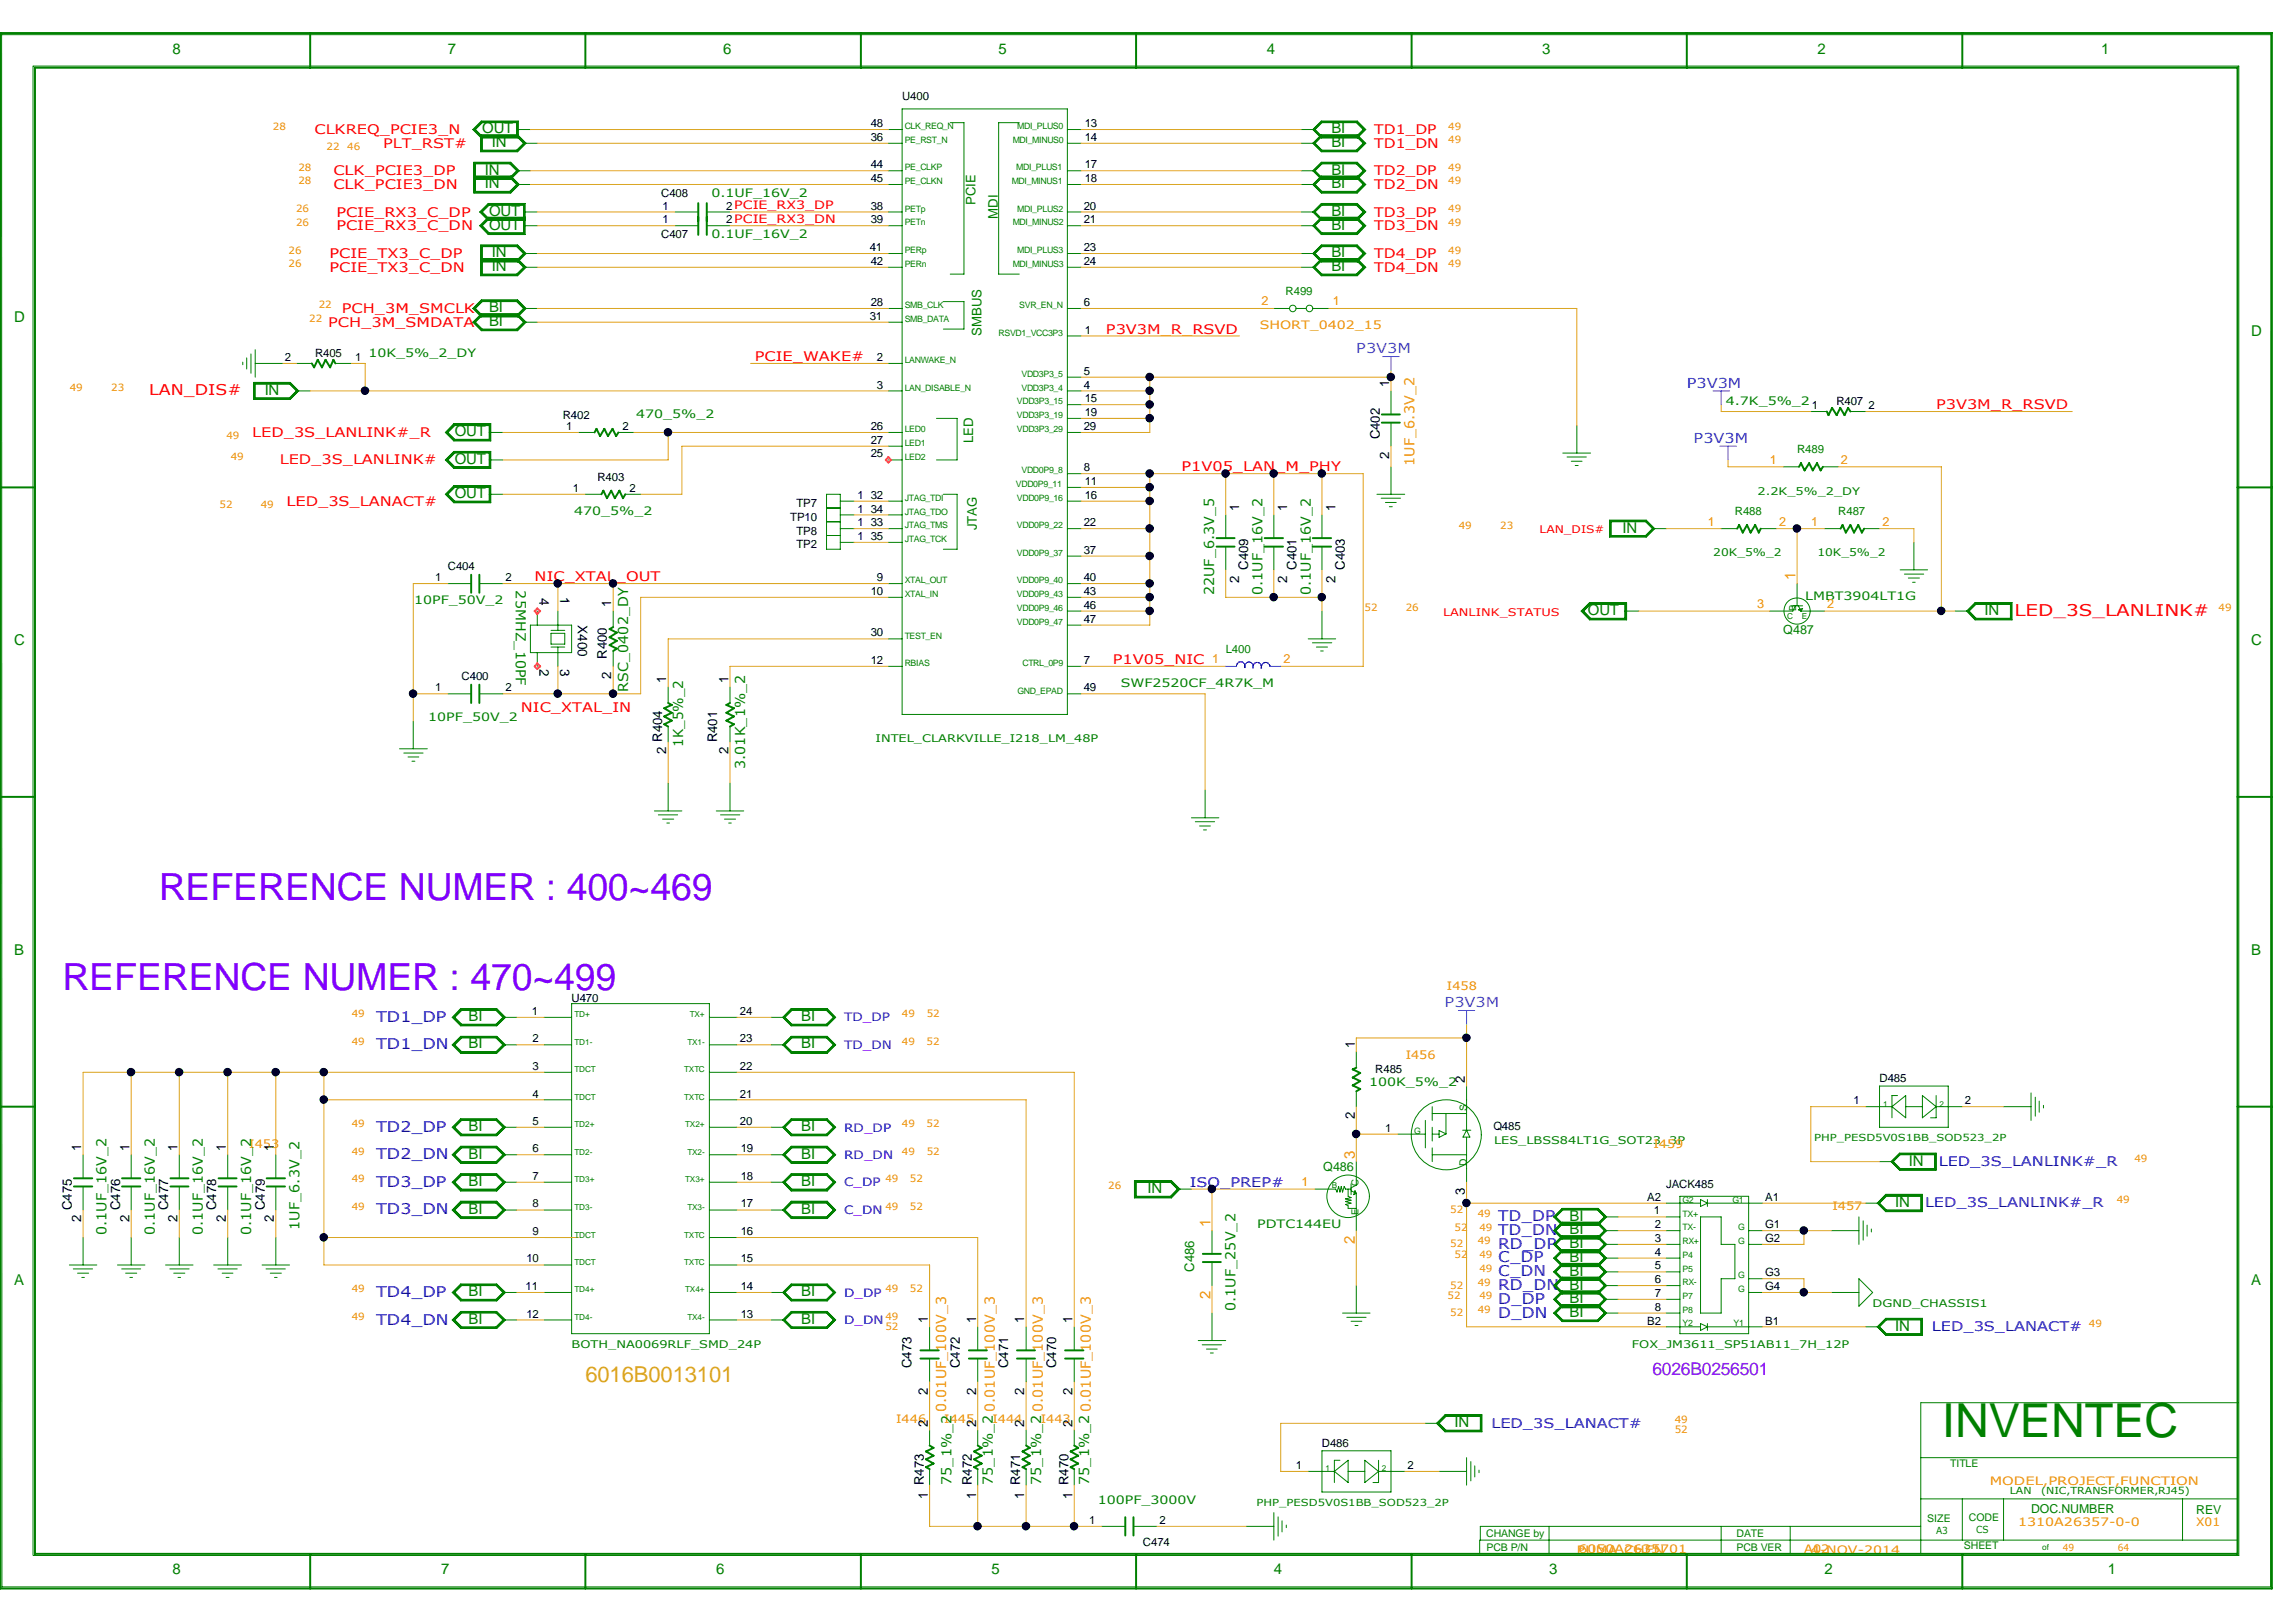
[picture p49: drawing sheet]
<svg xmlns="http://www.w3.org/2000/svg" width="297mm" height="210mm" viewBox="0 0 297 210" stroke-linecap="round" stroke-linejoin="round" font-family="sans-serif">
<defs><g id="words">
<text font-size="6.1" fill="#008000" x="251.2" y="186">INVENTEC</text>
<g font-size="4.8" fill="#8000ff">
<text x="20.5" y="116.5">REFERENCE NUMER : 400~469</text>
<text x="8.1" y="128.1">REFERENCE NUMER : 470~499</text>
</g>
<text font-size="2.8" fill="#daa520" x="75.7" y="178.8">6016B0013101</text>
<text font-size="2.3" fill="#9400d3" x="213.8" y="177.9">6026B0256501</text>
<text font-size="2.1" fill="#f00" x="260.6" y="79.7">LED_3S_LANLINK#</text>
<g font-size="1.9" fill="#008000">
<text x="22.3" y="6.9">8</text>
<text x="58" y="6.9">7</text>
<text x="93.6" y="6.9">6</text>
<text x="129.2" y="6.9">5</text>
<text x="163.9" y="6.9">4</text>
<text x="199.5" y="6.9">3</text>
<text x="235.2" y="6.9">2</text>
<text x="271.8" y="6.9">1</text>
<text x="62.4" y="17.3">OUT</text>
<text x="172.2" y="17.3">BI</text>
<text x="62.7" y="22.6">IN</text>
<text x="63.6" y="19">IN</text>
<text x="172.2" y="22.6">BI</text>
<text x="172.2" y="19">BI</text>
<text x="62.7" y="24.4">IN</text>
<text x="63.3" y="29.7">OUT</text>
<text x="63.3" y="27.9">OUT</text>
<text x="172.2" y="24.4">BI</text>
<text x="172.2" y="29.7">BI</text>
<text x="172.2" y="27.9">BI</text>
<text x="63.6" y="33.3">IN</text>
<text x="63.6" y="35.1">IN</text>
<text x="172.2" y="33.3">BI</text>
<text x="172.2" y="35.1">BI</text>
<text x="1.8" y="41.7">D</text>
<text x="63.3" y="40.4">BI</text>
<text x="63.3" y="42.2">BI</text>
<text x="291.2" y="43.4">D</text>
<text x="34.2" y="51.1">IN</text>
<text x="58.8" y="56.4">OUT</text>
<text x="58.8" y="60">OUT</text>
<text x="58.8" y="64.4">OUT</text>
<text x="209.9" y="68.9">IN</text>
<text x="1.8" y="83.5">C</text>
<text x="205.4" y="79.6">OUT</text>
<text x="256.7" y="79.6">IN</text>
<text x="291.2" y="83.5">C</text>
<text x="1.8" y="123.6">B</text>
<text x="291.2" y="123.6">B</text>
<text x="60.6" y="132.1">BI</text>
<text x="60.6" y="135.7">BI</text>
<text x="103.7" y="135.7">BI</text>
<text x="103.7" y="132.1">BI</text>
<text x="60.6" y="146.4">BI</text>
<text x="60.6" y="149.9">BI</text>
<text x="103.7" y="149.9">BI</text>
<text x="103.7" y="146.4">BI</text>
<text x="60.6" y="153.5">BI</text>
<text x="103.7" y="153.5">BI</text>
<text x="148.5" y="154.4">IN</text>
<text x="247" y="150.8">IN</text>
<text x="60.6" y="157.1">BI</text>
<text x="103.7" y="157.1">BI</text>
<text x="203.1" y="161.5">BI</text>
<text x="203.1" y="159.7">BI</text>
<text x="203.1" y="157.9">BI</text>
<text x="245.2" y="156.2">IN</text>
<text x="1.8" y="166.3">A</text>
<text x="60.6" y="167.8">BI</text>
<text x="103.7" y="167.8">BI</text>
<text x="203.1" y="166.9">BI</text>
<text x="203.1" y="165.1">BI</text>
<text x="203.1" y="163.3">BI</text>
<text x="291.2" y="166.3">A</text>
<text x="60.6" y="171.3">BI</text>
<text x="103.7" y="171.3">BI</text>
<text x="203.1" y="170.4">BI</text>
<text x="203.1" y="168.7">BI</text>
<text x="245.2" y="172.2">IN</text>
<text x="188.2" y="184.7">IN</text>
<text x="22.3" y="203.7">8</text>
<text x="57.1" y="203.7">7</text>
<text x="92.7" y="203.7">6</text>
<text x="128.3" y="203.7">5</text>
<text x="164.8" y="203.7">4</text>
<text x="200.4" y="203.7">3</text>
<text x="236" y="203.7">2</text>
<text x="272.7" y="203.7">1</text>
</g>
<text font-size="1.9" fill="#f00" x="19.3" y="51.2">LAN_DIS#</text>
<g font-size="1.9" fill="#ff8d00">
<text x="232.3" y="75.1" transform="rotate(-90 232.3 75.1)">1</text>
<text x="175.3" y="150" transform="rotate(-90 175.3 150)">3</text>
<text x="156.6" y="158.7" transform="rotate(-90 156.6 158.7)">1</text>
<text x="175.3" y="161" transform="rotate(-90 175.3 161)">2</text>
<text x="156.6" y="168.1" transform="rotate(-90 156.6 168.1)">2</text>
</g>
<g font-size="1.9" fill="#00f">
<text x="48.7" y="135.8">TD1_DN</text>
<text x="48.7" y="132.2">TD1_DP</text>
<text x="48.7" y="146.5">TD2_DP</text>
<text x="48.7" y="153.6">TD3_DP</text>
<text x="48.7" y="150">TD2_DN</text>
<text x="48.7" y="157.1">TD3_DN</text>
<text x="193.8" y="158">TD_DP</text>
<text x="193.8" y="161.6">RD_DP</text>
<text x="193.8" y="159.8">TD_DN</text>
<text x="48.7" y="167.9">TD4_DP</text>
<text x="193.8" y="163.4">C_DP</text>
<text x="193.8" y="165.2">C_DN</text>
<text x="193.8" y="167">RD_DN</text>
<text x="48.7" y="171.4">TD4_DN</text>
<text x="193.8" y="170.5">D_DN</text>
<text x="193.8" y="168.7">D_DP</text>
</g>
<g font-size="1.8" fill="#1e90ff">
<text x="175.5" y="45.7">P3V3M</text>
<text x="186.9" y="130.3">P3V3M</text>
</g>
<g font-size="1.8" fill="#0080ff">
<text x="218.2" y="50.2">P3V3M</text>
<text x="219.1" y="57.3">P3V3M</text>
</g>
<g font-size="1.8" fill="#ff8d00">
<text x="183" y="60.3" transform="rotate(-90 183 60.3)">1UF_6.3V_2</text>
<text x="122.4" y="182.8" transform="rotate(-90 122.4 182.8)">0.01UF_100V_3</text>
<text x="128.7" y="182.8" transform="rotate(-90 128.7 182.8)">0.01UF_100V_3</text>
<text x="134.9" y="182.8" transform="rotate(-90 134.9 182.8)">0.01UF_100V_3</text>
<text x="141.1" y="182.8" transform="rotate(-90 141.1 182.8)">0.01UF_100V_3</text>
</g>
<g font-size="1.8" fill="#008000">
<text x="66.7" y="76.4" transform="rotate(90 66.7 76.4)">25MHZ_10PF</text>
<text x="157.1" y="77" transform="rotate(-90 157.1 77)">22UF_6.3V_5</text>
<text x="163.3" y="77" transform="rotate(-90 163.3 77)">0.1UF_16V_2</text>
<text x="169.6" y="77" transform="rotate(-90 169.6 77)">0.1UF_16V_2</text>
<text x="81.3" y="89.5" transform="rotate(-90 81.3 89.5)">RSC_0402_DY</text>
<text x="88.4" y="96.6" transform="rotate(-90 88.4 96.6)">1K_5%_2</text>
<text x="96.4" y="99.5" transform="rotate(-90 96.4 99.5)">3.01K_1%_2</text>
<text x="13.8" y="159.9" transform="rotate(-90 13.8 159.9)">0.1UF_16V_2</text>
<text x="20" y="159.9" transform="rotate(-90 20 159.9)">0.1UF_16V_2</text>
<text x="26.2" y="159.9" transform="rotate(-90 26.2 159.9)">0.1UF_16V_2</text>
<text x="32.5" y="159.9" transform="rotate(-90 32.5 159.9)">0.1UF_16V_2</text>
<text x="38.7" y="159.1" transform="rotate(-90 38.7 159.1)">1UF_6.3V_2</text>
<text x="159.8" y="169.7" transform="rotate(-90 159.8 169.7)">0.1UF_25V_2</text>
<text x="123.1" y="192.2" transform="rotate(-90 123.1 192.2)">75_1%_2</text>
<text x="128.4" y="192.2" transform="rotate(-90 128.4 192.2)">75_1%_2</text>
<text x="134.7" y="192.2" transform="rotate(-90 134.7 192.2)">75_1%_2</text>
<text x="140.9" y="192.2" transform="rotate(-90 140.9 192.2)">75_1%_2</text>
</g>
<g font-size="1.7" fill="#f00">
<text x="40.7" y="17.4">CLKREQ_PCIE3_N</text>
<text x="177.8" y="17.4">TD1_DP</text>
<text x="43.1" y="22.7">CLK_PCIE3_DP</text>
<text x="49.6" y="19.1">PLT_RST#</text>
<text x="177.8" y="19.1">TD1_DN</text>
<text x="177.8" y="22.7">TD2_DP</text>
<text x="43.1" y="24.5">CLK_PCIE3_DN</text>
<text x="43.5" y="29.8">PCIE_RX3_C_DN</text>
<text x="43.5" y="28">PCIE_RX3_C_DP</text>
<text x="177.8" y="29.8">TD3_DN</text>
<text x="177.8" y="24.5">TD2_DN</text>
<text x="177.8" y="28">TD3_DP</text>
<text x="42.6" y="35.1">PCIE_TX3_C_DN</text>
<text x="42.6" y="33.4">PCIE_TX3_C_DP</text>
<text x="177.8" y="33.4">TD4_DP</text>
<text x="177.8" y="35.1">TD4_DN</text>
<text x="44.2" y="40.5">PCH_3M_SMCLK</text>
<text x="42.5" y="42.3">PCH_3M_SMDATA</text>
<text x="97.7" y="46.7">PCIE_WAKE#</text>
<text x="143.1" y="43.2">P3V3M_R_RSVD</text>
<text x="250.5" y="53">P3V3M_R_RSVD</text>
<text x="32.6" y="56.5">LED_3S_LANLINK#_R</text>
<text x="36.2" y="60.1">LED_3S_LANLINK#</text>
<text x="37.1" y="65.4">LED_3S_LANACT#</text>
<text x="152.9" y="61">P1V05_LAN_M_PHY</text>
<text x="69.2" y="75.2">NIC_XTAL_OUT</text>
<text x="144" y="85.9">P1V05_NIC 1</text>
<text x="67.4" y="92.2">NIC_XTAL_IN</text>
</g>
<g font-size="1.7" fill="#008000">
<text x="126.2" y="26.5" transform="rotate(-90 126.2 26.5)">PCIE</text>
<text x="129.1" y="28.3" transform="rotate(-90 129.1 28.3)">MDI</text>
<text x="127" y="43.5" transform="rotate(-90 127 43.5)">SMBUS</text>
<text x="125.9" y="57.4" transform="rotate(-90 125.9 57.4)">LED</text>
<text x="126.4" y="68.6" transform="rotate(-90 126.4 68.6)">JTAG</text>
<text x="154.5" y="164.6" transform="rotate(-90 154.5 164.6)">C486</text>
</g>
<g font-size="1.7">
<text x="179.7" y="50.1" transform="rotate(-90 179.7 50.1)">1</text>
<text x="178.5" y="56.9" transform="rotate(-90 178.5 56.9)">C402</text>
<text x="179.7" y="59.4" transform="rotate(-90 179.7 59.4)">2</text>
<text x="160.3" y="66.2" transform="rotate(-90 160.3 66.2)">1</text>
<text x="166.5" y="66.2" transform="rotate(-90 166.5 66.2)">1</text>
<text x="172.8" y="66.2" transform="rotate(-90 172.8 66.2)">1</text>
<text x="69.8" y="77.4" transform="rotate(90 69.8 77.4)">4</text>
<text x="72.5" y="77.3" transform="rotate(90 72.5 77.3)">1</text>
<text x="160.3" y="75.4" transform="rotate(-90 160.3 75.4)">2</text>
<text x="161.5" y="73.7" transform="rotate(-90 161.5 73.7)">C409</text>
<text x="166.5" y="75.4" transform="rotate(-90 166.5 75.4)">2</text>
<text x="167.7" y="73.7" transform="rotate(-90 167.7 73.7)">C401</text>
<text x="172.8" y="75.4" transform="rotate(-90 172.8 75.4)">2</text>
<text x="174" y="73.7" transform="rotate(-90 174 73.7)">C403</text>
<text x="74.8" y="80.9" transform="rotate(90 74.8 80.9)">X400</text>
<text x="79.1" y="78.6" transform="rotate(-90 79.1 78.6)">1</text>
<text x="69.8" y="86.6" transform="rotate(90 69.8 86.6)">2</text>
<text x="72.5" y="86.6" transform="rotate(90 72.5 86.6)">3</text>
<text x="78.5" y="85.2" transform="rotate(-90 78.5 85.2)">R400</text>
<text x="79.1" y="87.8" transform="rotate(-90 79.1 87.8)">2</text>
<text x="86.2" y="88.4" transform="rotate(-90 86.2 88.4)">1</text>
<text x="94.2" y="88.4" transform="rotate(-90 94.2 88.4)">1</text>
<text x="85.7" y="96" transform="rotate(-90 85.7 96)">R404</text>
<text x="86.2" y="97.6" transform="rotate(-90 86.2 97.6)">2</text>
<text x="92.8" y="96.1" transform="rotate(-90 92.8 96.1)">R401</text>
<text x="94.2" y="97.6" transform="rotate(-90 94.2 97.6)">2</text>
<text x="175.3" y="135.6" transform="rotate(-90 175.3 135.6)">1</text>
<text x="189.5" y="140.2" transform="rotate(-90 189.5 140.2)">2</text>
<text x="10.5" y="149" transform="rotate(-90 10.5 149)">1</text>
<text x="16.8" y="149" transform="rotate(-90 16.8 149)">1</text>
<text x="23" y="149" transform="rotate(-90 23 149)">1</text>
<text x="29.2" y="149" transform="rotate(-90 29.2 149)">1</text>
<text x="35.4" y="149" transform="rotate(-90 35.4 149)">1</text>
<text x="175.3" y="144.8" transform="rotate(-90 175.3 144.8)">2</text>
<text x="189.5" y="154.6" transform="rotate(-90 189.5 154.6)">3</text>
<text x="9.3" y="156.6" transform="rotate(-90 9.3 156.6)">C475</text>
<text x="10.5" y="158.2" transform="rotate(-90 10.5 158.2)">2</text>
<text x="15.5" y="156.6" transform="rotate(-90 15.5 156.6)">C476</text>
<text x="16.8" y="158.2" transform="rotate(-90 16.8 158.2)">2</text>
<text x="21.8" y="156.6" transform="rotate(-90 21.8 156.6)">C477</text>
<text x="23" y="158.2" transform="rotate(-90 23 158.2)">2</text>
<text x="28" y="156.6" transform="rotate(-90 28 156.6)">C478</text>
<text x="29.2" y="158.2" transform="rotate(-90 29.2 158.2)">2</text>
<text x="34.2" y="156.6" transform="rotate(-90 34.2 156.6)">C479</text>
<text x="35.4" y="158.2" transform="rotate(-90 35.4 158.2)">2</text>
<text x="120.1" y="171.2" transform="rotate(-90 120.1 171.2)">1</text>
<text x="126.3" y="171.2" transform="rotate(-90 126.3 171.2)">1</text>
<text x="132.5" y="171.2" transform="rotate(-90 132.5 171.2)">1</text>
<text x="138.8" y="171.2" transform="rotate(-90 138.8 171.2)">1</text>
<text x="117.9" y="177" transform="rotate(-90 117.9 177)">C473</text>
<text x="124.2" y="177" transform="rotate(-90 124.2 177)">C472</text>
<text x="130.4" y="177" transform="rotate(-90 130.4 177)">C471</text>
<text x="136.6" y="177" transform="rotate(-90 136.6 177)">C470</text>
<text x="120.1" y="184.7" transform="rotate(-90 120.1 184.7)">2</text>
<text x="120.1" y="180.5" transform="rotate(-90 120.1 180.5)">2</text>
<text x="126.3" y="184.7" transform="rotate(-90 126.3 184.7)">2</text>
<text x="126.3" y="180.5" transform="rotate(-90 126.3 180.5)">2</text>
<text x="132.5" y="180.5" transform="rotate(-90 132.5 180.5)">2</text>
<text x="132.5" y="184.7" transform="rotate(-90 132.5 184.7)">2</text>
<text x="138.8" y="184.7" transform="rotate(-90 138.8 184.7)">2</text>
<text x="138.8" y="180.5" transform="rotate(-90 138.8 180.5)">2</text>
<text x="119.5" y="192.2" transform="rotate(-90 119.5 192.2)">R473</text>
<text x="120.1" y="193.9" transform="rotate(-90 120.1 193.9)">1</text>
<text x="125.7" y="192.2" transform="rotate(-90 125.7 192.2)">R472</text>
<text x="126.3" y="193.9" transform="rotate(-90 126.3 193.9)">1</text>
<text x="132" y="192.2" transform="rotate(-90 132 192.2)">R471</text>
<text x="132.5" y="193.9" transform="rotate(-90 132.5 193.9)">1</text>
<text x="138.2" y="192.2" transform="rotate(-90 138.2 192.2)">R470</text>
<text x="138.8" y="193.9" transform="rotate(-90 138.8 193.9)">1</text>
</g>
<g font-size="1.7" fill="#00f">
<text x="153.9" y="153.6">ISO_PREP#</text>
<text x="250.8" y="150.9">LED_3S_LANLINK#_R</text>
<text x="249" y="156.3">LED_3S_LANLINK#_R</text>
<text x="249.9" y="172.3">LED_3S_LANACT#</text>
<text x="193" y="184.7">LED_3S_LANACT#</text>
</g>
<g font-size="1.6" fill="#ff8d00">
<text x="163.2" y="39.5">2</text>
<text x="172.4" y="39.5">1</text>
<text x="229" y="60">1</text>
<text x="238.2" y="60">2</text>
<text x="220.9" y="68">1</text>
<text x="230.2" y="68">2</text>
<text x="234.3" y="68">1</text>
<text x="243.5" y="68">2</text>
<text x="227.3" y="78.7">3</text>
<text x="236.4" y="78.7">2</text>
<text x="166" y="85.8">2</text>
<text x="168.4" y="153.5">1</text>
</g>
<g font-size="1.6" fill="#008000">
<text x="230.7" y="82.1">Q487</text>
<text x="171.2" y="151.6">Q486</text>
<text x="262.8" y="195.8">DOC.NUMBER</text>
<text x="284.1" y="195.9">REV</text>
</g>
<g font-size="1.5">
<text x="112.6" y="16.5">48</text>
<text x="116.7" y="13">U400</text>
<text x="140.3" y="16.5">13</text>
<text x="112.6" y="23.6">45</text>
<text x="112.6" y="21.8">44</text>
<text x="112.6" y="18.2">36</text>
<text x="140.3" y="23.6">18</text>
<text x="140.3" y="21.8">17</text>
<text x="140.3" y="18.2">14</text>
<text x="85.5" y="25.5">C408</text>
<text x="85.7" y="28.9">1</text>
<text x="85.7" y="27.1">1</text>
<text x="93.9" y="27.1">2PCIE_RX3_DP</text>
<text x="93.9" y="28.9">2PCIE_RX3_DN</text>
<text x="112.6" y="28.9">39</text>
<text x="112.6" y="27.1">38</text>
<text x="140.2" y="28.9">21</text>
<text x="140.2" y="27.1">20</text>
<text x="85.5" y="30.8">C407</text>
<text x="112.5" y="32.5">41</text>
<text x="112.6" y="34.2">42</text>
<text x="140.2" y="34.2">24</text>
<text x="140.2" y="32.5">23</text>
<text x="112.5" y="41.4">31</text>
<text x="112.6" y="39.6">28</text>
<text x="140.2" y="39.6">6</text>
<text x="36.9" y="46.7">2</text>
<text x="40.8" y="46.2">R405</text>
<text x="46" y="46.7">1</text>
<text x="113.4" y="46.7">2</text>
<text x="140.3" y="43.2">1</text>
<text x="113.4" y="50.3">3</text>
<text x="140.2" y="48.5">5</text>
<text x="140.2" y="50.3">4</text>
<text x="140.3" y="53.8">19</text>
<text x="140.3" y="52.1">15</text>
<text x="234.4" y="53">1</text>
<text x="237.6" y="52.4">R407</text>
<text x="241.7" y="53">2</text>
<text x="72.8" y="54.2">R402</text>
<text x="73.2" y="55.6">1</text>
<text x="80.6" y="55.6">2</text>
<text x="112.6" y="57.4">27</text>
<text x="112.6" y="55.6">26</text>
<text x="112.6" y="59.2">25</text>
<text x="140.2" y="55.6">29</text>
<text x="74.1" y="63.6">1</text>
<text x="77.3" y="62.2">R403</text>
<text x="81.4" y="63.6">2</text>
<text x="103" y="65.6">TP7</text>
<text x="110.9" y="64.5">1</text>
<text x="112.6" y="64.5">32</text>
<text x="140.2" y="61">8</text>
<text x="140.3" y="64.5">16</text>
<text x="140.3" y="62.7">11</text>
<text x="102.2" y="67.4">TP10</text>
<text x="103" y="69.2">TP8</text>
<text x="103" y="71">TP2</text>
<text x="110.9" y="66.3">1</text>
<text x="110.9" y="68.1">1</text>
<text x="110.9" y="69.9">1</text>
<text x="112.6" y="69.9">35</text>
<text x="112.6" y="66.3">34</text>
<text x="112.6" y="68.1">33</text>
<text x="140.2" y="71.7">37</text>
<text x="140.2" y="68.1">22</text>
<text x="56.3" y="75.2">1</text>
<text x="57.9" y="73.8">C404</text>
<text x="65.4" y="75.2">2</text>
<text x="112.6" y="77">10</text>
<text x="113.4" y="75.2">9</text>
<text x="140.2" y="77">43</text>
<text x="140.2" y="75.2">40</text>
<text x="112.6" y="82.3">30</text>
<text x="140.2" y="80.6">47</text>
<text x="140.2" y="78.8">46</text>
<text x="56.3" y="89.5">1</text>
<text x="59.7" y="88.1">C400</text>
<text x="65.4" y="89.5">2</text>
<text x="112.6" y="85.9">12</text>
<text x="140.2" y="89.5">49</text>
<text x="140.2" y="85.9">7</text>
<text x="68.8" y="131.3">1</text>
<text x="73.9" y="129.7">U470</text>
<text x="95.7" y="131.3">24</text>
<text x="68.9" y="134.9">2</text>
<text x="95.7" y="134.9">23</text>
<text x="68.9" y="142">4</text>
<text x="68.9" y="138.4">3</text>
<text x="95.7" y="138.4">22</text>
<text x="95.7" y="142">21</text>
<text x="177.9" y="138.8">R485</text>
<text x="239.8" y="142.9">1</text>
<text x="243.2" y="140">D485</text>
<text x="254.2" y="142.9">2</text>
<text x="68.9" y="149.1">6</text>
<text x="68.9" y="145.6">5</text>
<text x="95.7" y="145.6">20</text>
<text x="95.8" y="149.1">19</text>
<text x="179.2" y="146.5">1</text>
<text x="193.2" y="146.2">Q485</text>
<text x="68.9" y="152.7">7</text>
<text x="95.8" y="152.7">18</text>
<text x="213.1" y="155.4">A2</text>
<text x="215.6" y="153.7">JACK485</text>
<text x="228.4" y="155.4">A1</text>
<text x="68.9" y="159.8">9</text>
<text x="68.9" y="156.3">8</text>
<text x="95.8" y="156.3">17</text>
<text x="95.8" y="159.8">16</text>
<text x="213.9" y="157.1">1</text>
<text x="214.1" y="160.7">3</text>
<text x="214.1" y="158.9">2</text>
<text x="228.4" y="160.7">G2</text>
<text x="228.4" y="158.9">G1</text>
<text x="68" y="167">11</text>
<text x="68.1" y="163.4">10</text>
<text x="95.8" y="163.4">15</text>
<text x="95.8" y="167">14</text>
<text x="214.1" y="167.9">7</text>
<text x="214.1" y="166.1">6</text>
<text x="214.1" y="164.3">5</text>
<text x="214.1" y="162.5">4</text>
<text x="228.4" y="167">G4</text>
<text x="228.4" y="165.2">G3</text>
<text x="68.1" y="170.5">12</text>
<text x="95.8" y="170.5">13</text>
<text x="213.1" y="171.4">B2</text>
<text x="214.1" y="169.6">8</text>
<text x="228.4" y="171.4">B1</text>
<text x="167.6" y="190.1">1</text>
<text x="171" y="187.2">D486</text>
<text x="182.1" y="190.1">2</text>
<text x="140.9" y="197.2">1</text>
<text x="150" y="197.2">2</text>
<text x="147.9" y="200">C474</text>
</g>
<g font-size="1.5" fill="#008000">
<text x="92" y="25.4">0.1UF_16V_2</text>
<text x="92" y="30.8">0.1UF_16V_2</text>
<text x="166.3" y="38.2">R499</text>
<text x="47.7" y="46.1">10K_5%_2_DY</text>
<text x="223.3" y="52.4">4.7K_5%_2</text>
<text x="82.3" y="54.1">470_5%_2</text>
<text x="232.5" y="58.7">R489</text>
<text x="74.3" y="66.6">470_5%_2</text>
<text x="224.4" y="66.7">R488</text>
<text x="237.8" y="66.7">R487</text>
<text x="233.5" y="77.7">LMBT3904LT1G</text>
<text x="53.6" y="78.2">10PF_50V_2</text>
<text x="145" y="88.9">SWF2520CF_4R7K_M</text>
<text x="158.6" y="84.5">L400</text>
<text x="55.4" y="93.3">10PF_50V_2</text>
<text x="177.1" y="140.5">100K_5%_2</text>
<text x="162.6" y="158.9">PDTC144EU</text>
<text x="142" y="194.6">100PF_3000V</text>
</g>
<g font-size="1.5" fill="#ff8d00">
<text x="163" y="42.6">SHORT_0402_15</text>
<text x="187.2" y="128.1">I458</text>
<text x="181.9" y="137">I456</text>
<text x="32.3" y="148.5">I453</text>
<text x="213.9" y="148.5">I459</text>
<text x="237.1" y="156.6">I457</text>
<text x="115.9" y="184.2">I446</text>
<text x="122.2" y="184.2">I445</text>
<text x="128.4" y="184.2">I444</text>
<text x="134.7" y="184.2">I443</text>
<text x="257.4" y="192.2">MODEL,PROJECT,FUNCTION</text>
<text x="261.1" y="197.5">1310A26357-0-0</text>
<text x="284.1" y="197.5">X01</text>
<text x="204" y="201.1">PUMA CHEN</text>
<text x="204.2" y="200.9">6050A2635701</text>
<text x="233.4" y="200.9">A02</text>
<text x="234.3" y="201.1">4-NOV-2014</text>
</g>
<g font-size="1.5" fill="#00f">
<text x="109.2" y="135.7">TD_DN</text>
<text x="109.2" y="132.2">TD_DP</text>
<text x="109.2" y="146.4">RD_DP</text>
<text x="109.2" y="150">RD_DN</text>
<text x="109.2" y="153.5">C_DP</text>
<text x="109.2" y="157.1">C_DN</text>
<text x="109.2" y="167.8">D_DP</text>
<text x="109.2" y="171.4">D_DN</text>
</g>
<g font-size="1.4" fill="#008000">
<text x="227.4" y="64">2.2K_5%_2_DY</text>
<text x="221.7" y="72">20K_5%_2</text>
<text x="235.1" y="72">10K_5%_2</text>
<text x="113.3" y="96.1">INTEL_CLARKVILLE_I218_LM_48P</text>
<text x="193.3" y="148.1">LES_LBSS84LT1G_SOT23_3P</text>
<text x="242.3" y="169.1">DGND_CHASSIS1</text>
<text x="74" y="174.4">BOTH_NA0069RLF_SMD_24P</text>
<text x="211.1" y="174.4">FOX_JM3611_SP51AB11_7H_12P</text>
<text x="252.3" y="189.9">TITLE</text>
<text x="249.3" y="197">SIZE</text>
<text x="254.7" y="196.9">CODE</text>
<text x="192.3" y="198.8">CHANGE by</text>
<text x="192.3" y="200.7">PCB P/N</text>
<text x="224.7" y="198.8">DATE</text>
<text x="224.7" y="200.7">PCB VER</text>
<text x="254.1" y="200.4">SHEET</text>
</g>
<g font-size="1.4" fill="#f00">
<text x="199.2" y="69">LAN_DIS#</text>
<text x="186.7" y="79.7">LANLINK_STATUS</text>
</g>
<g font-size="1.3" fill="#ff8d00">
<text x="35.3" y="16.8">28</text>
<text x="187.4" y="16.8">49</text>
<text x="38.6" y="23.9">28</text>
<text x="38.6" y="22.1">28</text>
<text x="42.2" y="19.4">22</text>
<text x="44.9" y="19.4">46</text>
<text x="187.4" y="23.9">49</text>
<text x="187.4" y="18.5">49</text>
<text x="187.4" y="22.1">49</text>
<text x="38.3" y="29.2">26</text>
<text x="38.3" y="27.4">26</text>
<text x="187.4" y="29.2">49</text>
<text x="187.4" y="27.4">49</text>
<text x="37.3" y="32.8">26</text>
<text x="37.3" y="34.6">26</text>
<text x="187.4" y="34.6">49</text>
<text x="187.4" y="32.8">49</text>
<text x="40" y="41.7">22</text>
<text x="41.2" y="39.9">22</text>
<text x="9" y="50.6">49</text>
<text x="14.4" y="50.6">23</text>
<text x="29.3" y="56.9">49</text>
<text x="29.8" y="59.5">49</text>
<text x="28.4" y="65.7">52</text>
<text x="33.7" y="65.7">49</text>
<text x="188.7" y="68.4">49</text>
<text x="194.1" y="68.4">23</text>
<text x="176.5" y="79.1">52</text>
<text x="181.9" y="79.1">26</text>
<text x="287" y="79.1">49</text>
<text x="45.5" y="131.7">49</text>
<text x="116.7" y="131.7">49</text>
<text x="119.9" y="131.7">52</text>
<text x="45.5" y="135.2">49</text>
<text x="116.7" y="135.2">49</text>
<text x="119.9" y="135.2">52</text>
<text x="45.5" y="149.4">49</text>
<text x="45.5" y="145.9">49</text>
<text x="116.7" y="149.4">49</text>
<text x="116.7" y="145.9">49</text>
<text x="119.9" y="145.9">52</text>
<text x="119.9" y="149.4">52</text>
<text x="45.5" y="153">49</text>
<text x="114.6" y="153">49</text>
<text x="117.7" y="153">52</text>
<text x="143.4" y="153.9">26</text>
<text x="273.8" y="155.7">49</text>
<text x="276.1" y="150.3">49</text>
<text x="45.5" y="156.6">49</text>
<text x="114.6" y="156.6">49</text>
<text x="117.7" y="156.6">52</text>
<text x="187.6" y="157">52</text>
<text x="187.6" y="161.4">52</text>
<text x="188.2" y="159.3">52</text>
<text x="191.2" y="161">49</text>
<text x="191.2" y="157.5">49</text>
<text x="191.4" y="159.3">49</text>
<text x="45.5" y="167.3">49</text>
<text x="114.6" y="167.3">49</text>
<text x="117.7" y="167.3">52</text>
<text x="187.6" y="166.8">52</text>
<text x="188.2" y="162.8">52</text>
<text x="191.2" y="166.4">49</text>
<text x="191.4" y="162.8">49</text>
<text x="191.4" y="164.6">49</text>
<text x="45.5" y="170.8">49</text>
<text x="114.6" y="170.8">49</text>
<text x="114.6" y="172.1">52</text>
<text x="187.3" y="168.1">52</text>
<text x="187.6" y="170.3">52</text>
<text x="191.2" y="169.9">49</text>
<text x="191.4" y="168.1">49</text>
<text x="270.3" y="171.7">49</text>
<text x="216.7" y="185.5">52</text>
<text x="216.7" y="184.2">49</text>
<text x="266.9" y="200.7">49</text>
<text x="274" y="200.7">64</text>
</g>
<g font-size="1.3" fill="#008000">
<text x="232.4" y="79.1" transform="rotate(-90 232.4 79.1)">B</text>
<text x="189.8" y="143.8" transform="rotate(-90 189.8 143.8)">S</text>
<text x="234.7" y="147.7">PHP_PESD5V0S1BB_SOD523_2P</text>
<text x="175.8" y="153.5" transform="rotate(-90 175.8 153.5)">C</text>
<text x="189.8" y="150.9" transform="rotate(-90 189.8 150.9)">D</text>
<text x="175.8" y="157.2" transform="rotate(-90 175.8 157.2)">E</text>
<text x="162.6" y="194.9">PHP_PESD5V0S1BB_SOD523_2P</text>
<text x="260" y="193.4">LAN</text>
<text x="264.1" y="193.4">(NIC,TRANSFORMER,RJ45)</text>
<text x="250.5" y="198.5">A3</text>
<text x="255.6" y="198.4">CS</text>
</g>
<g font-size="1.1" fill="#008000">
<text x="117" y="16.7">CLK_REQ_N</text>
<text x="131.6" y="16.7">MDI_PLUS0</text>
<text x="117" y="23.8">PE_CLKN</text>
<text x="117" y="22.1">PE_CLKP</text>
<text x="117" y="18.5">PE_RST_N</text>
<text x="130.9" y="23.8">MDI_MINUS1</text>
<text x="131" y="18.5">MDI_MINUS0</text>
<text x="131.5" y="22.1">MDI_PLUS1</text>
<text x="117" y="29.2">PETn</text>
<text x="117" y="27.4">PETp</text>
<text x="131" y="29.2">MDI_MINUS2</text>
<text x="131.6" y="27.4">MDI_PLUS2</text>
<text x="117" y="34.5">PERn</text>
<text x="117" y="32.8">PERp</text>
<text x="131" y="34.5">MDI_MINUS3</text>
<text x="131.6" y="32.8">MDI_PLUS3</text>
<text x="117" y="41.7">SMB_DATA</text>
<text x="117" y="39.9">SMB_CLK</text>
<text x="131.9" y="39.9">SVR_EN_N</text>
<text x="117" y="47">LANWAKE_N</text>
<text x="129.2" y="43.4">RSVD1_VCC3P3</text>
<text x="117" y="50.5">LAN_DISABLE_N</text>
<text x="131.6" y="52.3">VDD3P3_15</text>
<text x="132.2" y="48.8">VDD3P3_5</text>
<text x="132.2" y="50.5">VDD3P3_4</text>
<text x="117" y="57.7">LED1</text>
<text x="117" y="55.9">LED0</text>
<text x="117" y="59.5">LED2</text>
<text x="131.6" y="55.9">VDD3P3_29</text>
<text x="131.6" y="54.1">VDD3P3_19</text>
<text x="117" y="64.8">JTAG_TDI</text>
<text x="131.4" y="63">VDD0P9_11</text>
<text x="131.6" y="64.8">VDD0P9_16</text>
<text x="132.2" y="61.3">VDD0P9_8</text>
<text x="117" y="70.1">JTAG_TCK</text>
<text x="117" y="66.6">JTAG_TDO</text>
<text x="117" y="68.4">JTAG_TMS</text>
<text x="131.6" y="71.9">VDD0P9_37</text>
<text x="131.6" y="68.4">VDD0P9_22</text>
<text x="117" y="77.3">XTAL_IN</text>
<text x="117" y="75.5">XTAL_OUT</text>
<text x="131.6" y="77.3">VDD0P9_43</text>
<text x="131.6" y="75.5">VDD0P9_40</text>
<text x="117" y="82.6">TEST_EN</text>
<text x="131.6" y="80.9">VDD0P9_47</text>
<text x="131.6" y="79">VDD0P9_46</text>
<text x="231.2" y="80.1">C</text>
<text x="233.1" y="80.1">E</text>
<text x="117" y="86.2">RBIAS</text>
<text x="131.7" y="89.7">GND_EPAD</text>
<text x="132.3" y="86.2">CTRL_0P9</text>
<text x="74.3" y="131.7">TD+</text>
<text x="89.2" y="131.7">TX+</text>
<text x="74.3" y="135.2">TD1-</text>
<text x="88.9" y="135.2">TX1-</text>
<text x="74.3" y="138.8">TDCT</text>
<text x="74.3" y="142.3">TDCT</text>
<text x="88.5" y="138.8">TXTC</text>
<text x="88.5" y="142.3">TXTC</text>
<text x="243.6" y="143.2">1</text>
<text x="250.9" y="143.2">2</text>
<text x="74.3" y="149.4">TD2-</text>
<text x="74.3" y="145.9">TD2+</text>
<text x="88.6" y="145.9">TX2+</text>
<text x="88.9" y="149.4">TX2-</text>
<text x="183" y="146.8">G</text>
<text x="74.3" y="153">TD3+</text>
<text x="88.6" y="153">TX3+</text>
<text x="172.3" y="153.7">B</text>
<text x="217.7" y="155.7">G2</text>
<text x="224.2" y="155.7">G1</text>
<text x="74.3" y="160.1">TDCT</text>
<text x="74.3" y="156.6">TD3-</text>
<text x="88.5" y="160.1">TXTC</text>
<text x="88.9" y="156.6">TX3-</text>
<text x="217.7" y="161">RX+</text>
<text x="217.7" y="159.2">TX-</text>
<text x="217.7" y="157.4">TX+</text>
<text x="224.9" y="159.2">G</text>
<text x="224.9" y="161">G</text>
<text x="74.3" y="167.3">TD4+</text>
<text x="74.3" y="163.7">TDCT</text>
<text x="88.5" y="163.7">TXTC</text>
<text x="88.6" y="167.3">TX4+</text>
<text x="217.7" y="166.3">RX-</text>
<text x="217.7" y="164.5">P5</text>
<text x="217.7" y="162.8">P4</text>
<text x="224.9" y="165.4">G</text>
<text x="224.9" y="167.2">G</text>
<text x="74.3" y="170.8">TD4-</text>
<text x="88.9" y="170.8">TX4-</text>
<text x="217.7" y="171.7">Y2</text>
<text x="217.7" y="169.9">P8</text>
<text x="217.7" y="168.1">P7</text>
<text x="224.3" y="171.7">Y1</text>
<text x="171.5" y="190.4">1</text>
<text x="178.8" y="190.4">2</text>
<text x="264.2" y="200.6">of</text>
</g>
</g></defs>
<g fill="none" stroke="#008000" stroke-width=".25">
<path d="M0 4.3h293.9v201.3h-293.9zM40.1 4.3v4.5M75.7 4.3v4.5M111.4 4.3v4.5M147 4.3v4.5M182.6 4.3v4.5M218.2 4.3v4.5M253.9 4.3v4.5M289.5 8.8h-285v192.3h285M289.5 8.7v192.4M90.3 26.3v4.1M91.4 26.3v4.1"/>
<path d="M40.3 47l.3 .5 .5-.9 .6 .9 .4-.9 .6 .9 .4-.9 .3 .4M76.9 56l.3-.5 .4 .9 .6-.9 .5 .9 .5-.9 .5 .9 .3-.4M178.8 53.6h2.3M178.8 54.7h2.3M236.3 53.3l.3 .4 .4-.9 .6 .9 .5-.9 .5 .9 .5-.9 .3 .5M0 63.1h4.5M61 74.4v2.3M62 74.4v2.3M77.8 64l.3-.5 .4 1 .6-1 .4 1 .6-1 .5 1 .3-.5M157.4 69.6h2.3M157.4 70.7h2.3M163.6 69.6h2.4"/>
<path d="M163.6 70.7h2.4M169.8 69.6h2.4M169.8 70.7h2.4M224.7 68.4l.3-.5 .5 1 .5-1 .5 1 .6-1 .4 1 .3-.5M232.7 60.4l.3-.5 .5 1 .6-1 .4 1 .6-1 .4 1 .3-.5M238.1 68.4l.3-.5 .4 1 .6-1 .5 1 .5-1 .5 1 .3-.5M289.5 63.1h4.4M61 88.6v2.4M62 88.6v2.4M79.3 81.2l-.4 .2 .9 .5-.9 .6 .9 .4-.9 .6 .9 .4-.5 .3M86.4 91l.5 .2-1 .5 1 .5-1 .5 1 .6-1 .4 .5 .3M94.4 91l-.4 .2 1 .5-1 .5 1 .5-1 .6 1 .4-.6 .3"/>
<path d="M0 103.1h4.5M289.5 103.1h4.4M175.5 138.2l-.5 .2 1 .5-1 .5 1 .5-1 .6 1 .4-.5 .3M0 143.2h4.5M9.6 152.5h2.3M9.6 153.5h2.3M15.8 152.5h2.4M15.8 153.5h2.4M22.1 152.5h2.3M22.1 153.5h2.3M28.3 152.5h2.3M28.3 153.5h2.3"/>
<path d="M34.5 152.5h2.4M34.5 153.5h2.4M289.5 143.2h4.4M119.1 174.8h2.4M119.1 175.8h2.4M125.3 174.8h2.4M125.3 175.8h2.4M131.6 174.8h2.3M131.6 175.8h2.3M137.8 174.8h2.4M137.8 175.8h2.4M155.6 162.3h2.3"/>
<path d="M155.6 163.3h2.3M120.3 187.1l.5 .3-1 .4 1 .6-1 .4 1 .6-1 .5 .5 .2M126.5 187.1l.5 .3-1 .4 1 .6-1 .4 1 .6-1 .5 .5 .2M132.8 187.1l.4 .3-.9 .4 .9 .6-.9 .4 .9 .6-.9 .5 .5 .2M139 187.1l.5 .3-1 .4 1 .6-1 .4 1 .6-1 .5 .5 .2M145.6 196.3v2.4M146.6 196.3v2.4M40.1 201.1v4.5M75.7 201.1v4.5M111.4 201.1v4.5M147 201.1v4.5M182.6 201.1v4.5"/>
<path d="M218.2 201.1v4.5M253.9 201.1v4.5"/>
</g>
<g fill="none" stroke="#008000" stroke-width=".13">
<path d="M.2 4.4l.1 201M.3 4.5h293.4M4.3 8.6v192.7M4.3 8.6h285.3v192.7h-285.3M61.4 16.8l1-1h4.5v1.9h-4.5zM62.2 17.4h4.8l1.1 1.1-1.1 1.1h-4.8zM62.2 17.5h4.7l1 1-1 1.1h-4.7zM62.3 15.7h4.8v2.2h-4.8l-1.1-1.1zM62.3 17.6h4.6l1 .9-1 1h-4.6zM62.3 15.7h4.7v2.1h-4.7l-1-1zM62.4 17.7h4.4M62.4 17.7v1.7h4.4l.9-.9"/>
<path d="M62.4 17.7l-.9-.9 .9-.9h4.4v1.8M66.8 16.8h1.8M66.8 17.7l.9 .8M67.7 18.5h1.8M114.9 18.5h1.8M114.9 16.8h1.8M116.7 14.1h21.4v78.4h-21.4zM122.9 15.9h1.8v19.6h-1.8M131.9 15.9h-2.7v19.6h2.7M138.1 18.5h1.8M138.1 16.8h1.8M168.4 18.5h1.7"/>
<path d="M168.4 16.8h1.7M169.8 18.5l1.1-1.1h4.7l1.1 1.1-1.1 1.1h-4.7zM169.9 18.5l1.1-1h4.6l1 1-1 1.1h-4.6zM169.9 16.8l1.1-1.1h4.6l1 1.1-1 1h-4.6zM170.1 16.8l.9-.9h4.5l.9 .9-.9 .9M170.1 16.8l.9 .9M170.9 15.7h4.7l1.1 1.1-1.1 1.1h-4.7l-1.1-1.1zM171 17.6h4.5l1 .9-1 1h-4.5l-1-1zM171 15.8h4.5l1 1-1 .9h-4.5l-1-.9zM171 17.7l-.9 .8M171 17.7h4.5M175.5 17.7l.9 .8-.9 .9h-4.5l-.9-.9"/>
<path d="M293.8 4.5l-.1 200.9h-293.4M61.2 39.9l1.1-1.1h4.7l1.1 1.1-1.1 1.1h-4.7zM61.3 22.8h4.8l1.1 1.1-1.1 1.1h-4.8v-4h4.8l1.1 1.1-1.1 1.1h-4.8M61.3 22.9h4.7l1.1 1-1.1 1h-4.7v-3.8h4.7l1.1 1-1.1 1.1h-4.7M61.4 39.9l1-1h4.5l1 1-1 1h-4.5zM61.4 22.9h4.6l1 1-1 .9h-4.6v-3.7h4.6l1 1-1 1h-4.6M61.5 23h4.5M62.2 33.5h4.8l1.1 1.1-1.1 1.1h-4.8v-4h4.8l1.1 1.1-1.1 1.1h-4.8M62.2 33.5h4.7l1 1.1-1 1h-4.7v-3.8h4.7l1 1-1 1h-4.7M62.3 33.6h4.6l1 1-1 .9h-4.6v-3.7h4.6l1 1-1 .9h-4.6M62.3 38.9h4.6l1 1-1 1h-4.6l-1-1zM62.4 33.7h4.4"/>
<path d="M63.3 26.5h4.4v3.6h-4.4l-.9-.9 .9-.9-.9-.9zM63.3 28.3h4.4M66 23l.8 .9M66.8 22.1h1.8M66.8 22.1l-.8-.9h-4.5v3.6h4.5l.8-.9M66.8 23.9h1.8M66.8 33.7l.9 .9M66.8 22.1l-.8 .9M67.7 34.6h1.8M67.7 32.8l-.9-.9h-4.4v3.6h4.4l.9-.9M67.7 27.4h1.8M67.7 29.2h1.8"/>
<path d="M67.7 32.8h1.8M67.7 39.9l-.9-.9h-4.4l-.9 .9 .9 .9M67.7 39.9h1.8M67.7 39.9l-.9 .9M67.7 32.8l-.9 .9M67.8 28.3h-4.6l-.9 .9 .9 1h4.6v-3.7h-4.6l-.9 .9 .9 1h4.6M67.9 28.2h-4.7l-1 1 1 1.1h4.7v-3.9h-4.7l-1 1 1 1.1h4.7M67.9 28.1h-4.7l-1.1 1.1 1.1 1.2h4.7v-4.1h-4.7l-1.1 1.1 1.1 1.1h4.7M87.3 27.4h3M87.3 29.2h3M91.4 27.4h3M91.4 29.2h3"/>
<path d="M114.9 34.6h1.8M114.9 27.4h1.8M114.9 29.2h1.8M114.9 32.8h1.8M114.9 22.1h1.8M114.9 23.9h1.8M114.9 39.9h1.8M122 39h2.7v3.6h-2.7M138.1 34.6h1.8M138.1 27.4h1.8M138.1 29.2h1.8M138.1 32.8h1.8"/>
<path d="M138.1 22.1h1.8M138.1 23.9h1.8M138.1 39.9h1.8M164.8 39.9h2M167.7 39.9h1.2M168.4 34.6h1.7M168.4 27.4h1.7M168.4 29.2h1.7M168.4 32.8h1.7M168.4 22.1h1.7M168.4 23.9h1.7M169.8 34.6l1.1-1.1h4.7l1.1 1.1-1.1 1.1h-4.7z"/>
<path d="M169.8 29.2l1.1-1.1h4.7l1.1 1.1-1.1 1.2h-4.7zM169.8 39.9h2.1M169.9 34.6l1.1-1.1h4.6l1 1.1-1 1h-4.6zM169.9 27.4l1.1-1h4.6l1 1-1 1.1h-4.6zM169.9 29.2l1.1-1h4.6l1 1-1 1.1h-4.6zM169.9 22.1l1.1-1h4.6l1 1-1 1.1h-4.6zM169.9 23.9l1.1-1h4.6l1 1-1 1h-4.6zM170 27.4l1-.9h4.5l1 .9-1 1h-4.5zM170.1 27.4l.9-.9h4.5l.9 .9-.9 .9M170.1 27.4l.9 .9M170.1 32.8l.9-.9h4.5l.9 .9-.9 .9M170.1 32.8l.9 .9"/>
<path d="M170.1 22.1l.9-.9h4.5l.9 .9-.9 .9M170.1 22.1l.9 .9M170.9 26.3h4.7l1.1 1.1-1.1 1.1h-4.7l-1.1-1.1zM170.9 31.7h4.7l1.1 1.1-1.1 1.1h-4.7l-1.1-1.1zM170.9 21h4.7l1.1 1.1-1.1 1.1h-4.7l-1.1-1.1zM170.9 22.8h4.7l1.1 1.1-1.1 1.1h-4.7l-1.1-1.1zM171 33.6h4.5l1 1-1 .9h-4.5l-1-.9zM171 28.3h4.5l1 .9-1 1h-4.5l-1-1zM171 31.8h4.5l1 1-1 .9h-4.5l-1-.9zM171 31.8h4.6l1 1-1 1h-4.6l-1.1-1zM171 21.1h4.5l1 1-1 1h-4.5l-1-1zM171 22.9h4.5l1 1-1 .9h-4.5l-1-.9z"/>
<path d="M171 33.7l-.9 .9M171 33.7h4.5M171 28.3h4.5M171 28.3l-.9 .9M171 23h4.5M171 23l-.9 .9M175.5 33.7l.9 .9-.9 .9h-4.5l-.9-.9M175.5 28.3l.9 .9-.9 .9h-4.5l-.9-.9M175.5 23l.9 .9-.9 .9h-4.5l-.9-.9M31.4 46.9v.3M31.9 46.3v1.5M32.5 45.8v2.5"/>
<path d="M32.8 49.5h4.7l1.1 1.1-1.1 1.1h-4.7zM32.8 49.6h4.7l1.1 1-1.1 1h-4.7zM32.9 49.7h4.6l.9 .9-.9 1h-4.6zM33 47h3.6M33 49.7h4.5l.9 .9-.9 .9h-4.5zM33 45.3v3.5M38.4 47h1.9M38.4 50.6h1.7M43.4 47h2.1M57.6 59.5l1.1-1.1h4.8v2.2h-4.8zM57.8 56l1-1h4.6v1.9h-4.6zM57.8 59.5l1-1h4.6v2h-4.6z"/>
<path d="M58.7 54.8h4.8v2.3h-4.8l-1.1-1.1zM58.8 54.9h4.6v2.1h-4.6l-1.1-1zM58.8 58.5h4.6v2h-4.6l-1.1-1zM58.8 55.1h4.5v1.8h-4.5l-.8-.9zM58.8 58.6h4.5v1.8h-4.5l-.8-.9zM61.2 41.7l1.1-1.1h4.7l1.1 1.1-1.1 1.1h-4.7zM61.4 41.7l1-1h4.5l1 1-1 1h-4.5zM62.3 40.7h4.6l1 1-1 1h-4.6l-1-1zM62.4 40.8l-.9 .9 .9 .9h4.4l.9-.9M62.4 40.8h4.4M63.3 59.5h1.8M63.3 56h1.8"/>
<path d="M66.8 40.8l.9 .9M67.7 41.7h1.8M74.8 56h2.1M80 56h2M114.9 59.5h1.8M114.9 47h1.8M114.9 50.6h1.8M114.9 56h1.8M114.9 57.7h1.8M114.9 41.7h1.8M121.2 54.1h2.6v5.4h-2.6M138.1 54.1h1.8"/>
<path d="M138.1 43.5h1.8M138.1 50.6h1.8M138.1 48.8h1.8M138.1 52.4h1.8M138.1 56h1.8M180 50.6v3M180 54.7v3M202.2 58.6h3.6M202.7 59.1h2.5M203.3 59.7h1.4M204 55.1v3.5M234.3 53.3h2"/>
<path d="M239.4 53.3h2M58 75.5h3M58.7 62.9h4.8v2.2h-4.8l-1.1-1.1zM58.8 62.9h4.6v2.1h-4.6l-1.1-1zM58.8 63h4.6v1.9h-4.6l-1-.9zM58.8 63.1h4.5v1.8h-4.5l-.8-.9zM62 75.5h3.1M63.3 64h1.8M69.5 79.1v1.8M72.2 79.1v2.5M75.7 64h2.1M79.3 79.1v2.1"/>
<path d="M80.9 64h2M106.9 69.3h1.8M106.9 67.5h1.8M106.9 64h1.8v7.1h-1.8zM106.9 65.7h1.8M108.7 68.4h1.8M108.7 64.9h1.8M108.7 66.6h1.8M108.7 70.2h1.8M114.9 68.4h1.8M114.9 75.5h1.8M114.9 77.3h1.8"/>
<path d="M114.9 64.9h1.8M114.9 66.6h1.8M114.9 70.2h1.8M122 64h1.8v7.1h-1.8M138.1 68.4h1.8M138.1 79.1h1.8M138.1 61.3h1.8M138.1 75.5h1.8M138.1 77.3h1.8M138.1 63.1h1.8M138.1 64.9h1.8M138.1 72h1.8"/>
<path d="M158.6 66.6v3M158.6 70.7v3M164.8 66.6v3M164.8 70.7v3M171 66.6v3M171 70.7v3M171 79.1v3.6M178.1 64h3.6M178.7 64.5h2.5M179.2 65h1.4M179.7 65.6h.4M180 60.4v3.6"/>
<path d="M203.8 60.2h.4M204.6 79.1l1.1-1.1h4.7v2.2h-4.7zM204.8 79.1l.9-1h4.6v2h-4.6zM204.9 79.1l.9-.9h4.4v1.8h-4.4zM205.7 78.1h4.7v2h-4.7l-1-1zM208.2 67.3h4.8l1.1 1.1-1.1 1.1h-4.8zM208.3 67.4h4.7l1 1-1 1h-4.7zM208.4 67.4h4.5l1 1-1 1h-4.5zM208.4 67.5h4.5l.9 .9-.9 .9h-4.5zM210.2 79.1h1.8M213.8 68.4h1.8M222.7 68.4h2"/>
<path d="M227.8 68.4h2M230.7 60.4h2M231.8 78.4h1.4M232.3 78.4l-.4 .7h-3M232.5 75.5v2.9M232.7 78.9l.5-.2-.2 .4zM232.7 78.4l.3 .7M233 79.1h3M235.8 60.4h2M236 68.4h2.1M241.2 68.4h2M245.8 73.7h3.6"/>
<path d="M246.4 74.3h2.5M246.9 74.8h1.4M247.4 75.4h.4M247.6 70.2v3.5M252.9 79.1h1.9M254.4 79.1l1.1-1.1h4.8v2.2h-4.8zM254.5 79.1l1.1-1h4.6v2h-4.6zM254.6 79.1l1-1h4.5v2h-4.5zM254.8 79.1l.8-.9h4.5v1.8h-4.5zM51.7 96.9h3.6M52.2 97.5h2.5M52.8 98h1.4"/>
<path d="M53.3 98.5h.4M53.5 93.3v3.6M58 89.8h3M62 89.8h3.1M68.6 80.9h5.4v3.6h-5.4zM69.5 84.5v1.7M71.3 83.7h1.8M71.3 82h1.8v1.4h-1.8zM71.3 81.6h1.8M72.2 83.7v2.5M79.3 84.2v2M86.4 88.9v2.1"/>
<path d="M86.4 94v2M94.4 88.9v2.1M94.4 94v2M114.9 86.2h1.8M114.9 82.7h1.8M138.1 86.2h1.8M138.1 80.9h1.8M138.1 89.8h1.8M169.2 82.7h3.6M169.8 83.2h2.5M170.3 83.7h1.4M170.9 84.2h.3"/>
<path d="M84.7 104.9h3.5M85.2 105.5h2.5M85.7 106h1.5M86.3 106.5h.3M86.4 101.3v3.6M92.7 104.9h3.5M93.2 105.5h2.5M93.7 106h1.5M94.3 106.5h.3M94.4 101.3v3.6M154.1 105.8h3.6M154.6 106.3h2.5"/>
<path d="M155.2 106.9h1.4M155.7 107.4h.4M155.9 102.2v3.6M58.5 135.2l1.1-1.1h4.7l1.1 1.1-1.1 1.1h-4.7zM58.7 135.2l1-1h4.5l.9 1-.9 .9h-4.5zM58.7 131.7l1-1h4.5l.9 1-.9 .9h-4.5zM58.8 135.2l.9-.9h4.5l.9 .9-.9 .9h-4.5zM58.8 131.7l.9-.9h4.5l.9 .9-.9 .8h-4.5zM59.6 130.5h4.7l1.1 1.2-1.1 1.1h-4.7l-1.1-1.1zM59.6 134.2h4.7l1 1-1 1h-4.7l-1-1zM59.6 130.6h4.7l1 1.1-1 1h-4.7l-1-1zM65.1 135.2h1.7"/>
<path d="M65.1 131.7h1.7M70.4 135.2h3.6M70.4 131.7h3.6M70.4 138.8h3.6M74 129.9h17.8v42.7h-17.8zM91.8 135.2h3.5M91.8 131.7h3.5M91.8 138.8h3.5M99.8 135.2h1.8M99.8 131.7h1.8M101.3 135.2l1.1-1h4.6l1 1-1 1h-4.6zM101.6 135.2l.8-.9h4.5l.9 .9-.9 .9h-4.5z"/>
<path d="M101.6 131.7l.8-.9h4.5l.9 .9-.9 .8h-4.5zM102.4 134.1h4.6l1.1 1.1-1.1 1.1h-4.6l-1.1-1.1zM102.4 130.5h4.6l1.1 1.2-1.1 1.1h-4.6l-1.1-1.1zM102.4 130.6h4.6l1 1.1-1 1h-4.6l-1.1-1zM102.4 134.2h4.5l1 1-1 .9h-4.5l-.9-.9zM102.4 130.7h4.5l1 1-1 .9h-4.5l-.9-.9zM175.5 136.1v2.1M10.7 149.4v3.1M10.7 153.5v3.1M17 149.4v3.1M17 153.5v3.1M23.2 149.4v3.1"/>
<path d="M23.2 153.5v3.1M29.5 149.4v3.1M29.5 153.5v3.1M35.7 149.4v3.1M35.7 153.5v3.1M58.7 156.6l1-1h4.5l.9 1-.9 .9h-4.5zM58.7 149.4l1-.9h4.5l.9 .9-.9 1h-4.5zM58.7 153l1-.9h4.5l.9 .9-.9 1h-4.5zM58.8 149.4l.9-.9h4.5l.9 .9-.9 .9h-4.5zM58.8 156.6l.9-.9h4.5l.9 .9-.9 .9h-4.5zM58.8 145.9l.9-.9h4.5l.9 .9-.9 .9h-4.5zM58.8 153l.9-.9h4.5l.9 .9-.9 .9h-4.5z"/>
<path d="M59.6 155.4h4.7l1.1 1.2-1.1 1.1h-4.7l-1.1-1.1zM59.6 144.8h4.7l1.1 1.1-1.1 1.1h-4.7l-1.1-1.1zM59.6 148.3h4.7l1.1 1.1-1.1 1.1h-4.7l-1.1-1.1zM59.6 151.9h4.7l1.1 1.1-1.1 1.1h-4.7l-1.1-1.1zM59.6 155.5h4.7l1 1.1-1 1h-4.7l-1-1zM59.6 144.9h4.7l1 1-1 1h-4.7l-1-1zM59.6 148.4h4.7l1 1-1 1.1h-4.7l-1-1.1zM59.6 152h4.7l1 1-1 1.1h-4.7l-1-1.1zM59.7 144.9h4.5l.9 1-.9 1h-4.5l-1-1zM65.1 149.4h1.7M65.1 145.9h1.7M65.1 156.6h1.7"/>
<path d="M65.1 153h1.7M70.4 149.4h3.6M70.4 145.9h3.6M70.4 156.6h3.6M70.4 153h3.6M70.4 142.3h3.6M91.8 149.4h3.5M91.8 145.9h3.5M91.8 156.6h3.5M91.8 153h3.5M91.8 142.3h3.5M99.8 149.4h1.8"/>
<path d="M99.8 145.9h1.8M99.8 156.6h1.8M99.8 153h1.8M101.3 145.9l1.1-1h4.6l1 1-1 1h-4.6zM101.3 149.4l1.1-1h4.6l1 1-1 1.1h-4.6zM101.3 153l1.1-1h4.6l1 1-1 1.1h-4.6zM101.5 145.9l.9-1h4.5l1 1-1 1h-4.5zM101.5 149.4l.9-.9h4.5l1 .9-1 1h-4.5zM101.5 153l.9-.9h4.5l1 .9-1 1h-4.5zM101.6 156.6l.8-.9h4.5l.9 .9-.9 .9h-4.5zM101.6 145.9l.8-.9h4.5l.9 .9-.9 .9h-4.5zM101.6 153l.8-.9h4.5l.9 .9-.9 .9h-4.5z"/>
<path d="M102.4 155.4h4.6l1.1 1.2-1.1 1.1h-4.6l-1.1-1.1zM102.4 144.8h4.6l1.1 1.1-1.1 1.1h-4.6l-1.1-1.1zM102.4 148.3h4.6l1.1 1.1-1.1 1.1h-4.6l-1.1-1.1zM102.4 151.9h4.6l1.1 1.1-1.1 1.1h-4.6l-1.1-1.1zM102.4 155.5h4.6l1 1.1-1 1h-4.6l-1.1-1zM102.4 148.5h4.5l.9 .9-.9 .9h-4.5l-.8-.9zM102.4 155.6h4.5l1 1-1 .9h-4.5l-.9-.9zM146.8 152.8h4.7l1.2 1.1-1.2 1.1h-4.7zM146.9 152.9h4.6l1.1 1-1.1 1h-4.6zM146.9 153h4.6l.9 .9-.9 1h-4.6zM147 153h4.4l.9 .9-.9 .9h-4.4zM152.3 153.9h1.8"/>
<path d="M156.8 159.3v3M170.1 153.9h2.7l.2 .4 .2-.8 .2 .8 .1-.8 .2 .8 .2-.8 .2 .4h.7M174.4 153.9v.9l.4 .2-.7 .2 .7 .1-.7 .2 .7 .2-.7 .2 .3 .1v.4h1.1M174.8 154.1l.7 .3M174.8 153.2v1.4M175.3 154.1l.2 .3-.4 .2zM175.5 141.2v2M175.5 150.3v3.1l-.7 .3M175.5 154.4v4.9M180.8 146.8h3.6M184.4 145v3.5M185.3 149.4h4.4"/>
<path d="M185.3 146.8h.9M185.3 143.2v1.8M185.3 145.9v1.8M185.3 148.5v1.8M185.3 144.1h4.4M186.2 146.3l.9 .4-.9 .5zM187.1 144.1v2.7M189.2 146.3h1.1M189.7 146.3l.5 .9h-.9zM189.7 140.5v5.8M189.7 147.2v5.8M201 157.5l1.1-1.1h4.7l1.1 1.1-1.1 1.1h-4.7z"/>
<path d="M201.1 157.5l1-1.1h4.6l1.1 1.1-1.1 1h-4.6zM201.1 159.3l1-1.1h4.6l1.1 1.1-1.1 1h-4.6zM201.2 157.5l1-1h4.5l.9 1-.9 .9h-4.5zM201.2 159.3l1-1h4.5l.9 1-.9 .9h-4.5zM202.1 158.2h4.7l1.1 1.1-1.1 1.1h-4.7l-1.1-1.1zM202.2 158.4h4.5M202.2 158.4l-.9 .9 .9 .8M206.7 158.4l.9 .9M207.6 157.5l-.9-.9h-4.5l-.9 .9 .9 .9M207.6 157.5h1.7M207.6 157.5l-.9 .9M207.6 159.3h1.7"/>
<path d="M207.6 159.3l-.9 .8M215.6 155.7h4.4M215.6 157.5h1.7M215.6 159.3h1.7M217.3 154.8h8.9v17.8h-8.9zM220 157.5h2.7v3.5h1.7v4.5h-1.7v4.4h-2.7zM220 155.2l.9 .5-.9 .4zM220.9 155.7h7.1M220.9 155.2v.9M226.2 159.3h1.8M236.9 159.3h3.6M240.5 157.5v3.5"/>
<path d="M241 158v2.5M241.4 143.2h3.4M241.4 155.7h1.8M241.6 158.5v1.5M242.1 159v.4M243.2 150.3h1.7M243.2 140.5h8.8v5.4h-8.8zM244 154.6h4.7v2.2h-4.7l-1.1-1.1zM244 154.6h4.7v2.1h-4.7l-1.1-1zM244 154.7h4.6v1.9h-4.6l-.9-.9zM244 154.8h4.5v1.8h-4.5l-.8-.9zM244.7 150.3l1.1-1h4.6v2.1h-4.6z"/>
<path d="M244.8 143.2l1.7-1.4v2.9zM244.9 150.3l.9-.9h4.6v1.9h-4.6zM244.9 150.3l.9-.9h4.5v1.8h-4.5zM245.5 141.8h-.7v2.9M245.7 149.2h4.8v2.2h-4.8l-1.1-1.1zM246.5 143.2h2.2M248.7 141.8l1.8 1.4-1.8 1.5zM250.5 141.8v2.9h-.7M250.5 143.2h3.4M259.2 143.2h3.6M262.8 141.4v3.6M263.3 142v2.4"/>
<path d="M263.8 142.5v1.4M264.4 143v.4M9 163.7h3.5M9.5 164.2h2.5M10 164.8h1.5M10.6 165.3h.3M10.7 160.1v3.6M15.2 163.7h3.6M15.7 164.2h2.5M16.3 164.8h1.4M16.8 165.3h.3M17 160.1v3.6"/>
<path d="M21.4 163.7h3.6M22 164.2h2.5M22.5 164.8h1.4M23 165.3h.4M23.2 160.1v3.6M27.6 163.7h3.6M28.2 164.2h2.5M28.7 164.8h1.4M29.2 165.3h.4M29.5 160.1v3.6M33.9 163.7h3.6M34.4 164.2h2.5"/>
<path d="M35 164.8h1.4M35.5 165.3h.4M35.7 160.1v3.6M58.5 167.3l1.1-1.1h4.7l1.1 1.1-1.1 1.1h-4.7zM58.5 170.8l1.1-1.1h4.7l1.1 1.1-1.1 1.1h-4.7zM58.6 167.3l1-1.1h4.7l1 1.1-1 1h-4.7zM58.7 167.3l1-1h4.5l.9 1-.9 .9h-4.5zM58.8 167.3l.9-.9h4.5l.9 .9-.9 .8h-4.5zM58.8 170.8l.9-.9h4.5l.9 .9-.9 .9h-4.5zM59.6 169.8h4.7l1 1-1 1.1h-4.7l-1-1.1zM59.7 169.8h4.5l.9 1-.9 1h-4.5l-1-1zM65.1 167.3h1.7"/>
<path d="M65.1 170.8h1.7M70.4 167.3h3.6M70.4 170.8h3.6M70.4 160.1h3.6M70.4 163.7h3.6M91.8 167.3h3.5M91.8 170.8h3.5M91.8 160.1h3.5M91.8 163.7h3.5M99.8 167.3h1.8M99.8 170.8h1.8M101.3 170.8l1.1-1.1h4.6l1.1 1.1-1.1 1.1h-4.6z"/>
<path d="M101.3 167.3l1.1-1.1h4.6l1 1.1-1 1h-4.6zM101.3 170.8l1.1-1h4.6l1 1-1 1.1h-4.6zM101.5 170.8l.9-1h4.5l1 1-1 1h-4.5zM101.6 167.3l.8-.9h4.5l.9 .9-.9 .8h-4.5zM102.4 166.2h4.6l1.1 1.1-1.1 1.1h-4.6l-1.1-1.1zM102.4 166.3h4.5l1 1-1 .9h-4.5l-.9-.9zM102.4 169.9h4.5l.9 .9-.9 .9h-4.5l-.8-.9zM120.3 171.7v3.1M120.3 175.8v3M126.5 171.7v3.1M126.5 175.8v3M132.8 171.7v3.1"/>
<path d="M132.8 175.8v3M139 171.7v3.1M139 175.8v3M155 173.5h3.6M155.5 174h2.5M156.1 174.6h1.4M156.6 175.1h.4M156.8 163.3v3.1M156.8 169.9v3.6M173.7 169.9h3.5M174.2 170.5h2.5M174.8 171h1.4"/>
<path d="M175.3 171.5h.4M175.5 166.4v3.5M201 161l1.1-1.1h4.7l1.1 1.1-1.1 1.1h-4.7zM201 162.8l1.1-1.1h4.7l1.1 1.1-1.1 1.1h-4.7zM201 166.4l1.1-1.1h4.7l1.1 1.1-1.1 1.1h-4.7zM201 169.9l1.1-1.1h4.7l1.1 1.1-1.1 1.1h-4.7zM201.1 161l1-1h4.6l1.1 1-1.1 1.1h-4.6zM201.1 162.8l1-1h4.6l1.1 1-1.1 1h-4.6zM201.1 164.6l1-1h4.6l1.1 1-1.1 1h-4.6zM201.1 166.4l1-1h4.6l1.1 1-1.1 1h-4.6zM201.1 168.1l1-1h4.6l1.1 1-1.1 1.1h-4.6zM201.1 169.9l1-1h4.6l1.1 1-1.1 1.1h-4.6z"/>
<path d="M201.2 161l1-.9h4.5l.9 .9-.9 1h-4.5zM201.2 162.8l1-1h4.5l.9 1-.9 1h-4.5zM201.2 164.6l1-1h4.5l.9 1-.9 1h-4.5zM201.2 166.4l1-1h4.5l.9 1-.9 .9h-4.5zM201.2 168.1l1-.9h4.5l.9 .9-.9 1h-4.5zM201.2 169.9l1-.9h4.5l.9 .9-.9 1h-4.5zM202.1 163.5h4.7l1.1 1.1-1.1 1.1h-4.7l-1.1-1.1zM202.1 167h4.7l1.1 1.1-1.1 1.1h-4.7l-1.1-1.1zM202.2 167.3h4.5M202.2 169l-.9 .9 .9 .9h4.5l.9-.9M202.2 160.1h4.5M202.2 161.9h4.5"/>
<path d="M202.2 160.1l-.9 .9 .9 .9M202.2 163.7h4.5M202.2 161.9l-.9 .9 .9 .9M202.2 165.5h4.5M202.2 163.7l-.9 .9 .9 .9M202.2 165.5l-.9 .9 .9 .9M202.2 169h4.5M202.2 167.3l-.9 .8 .9 .9M206.7 160.1l.9 .9M206.7 161.9l.9 .9M206.7 163.7l.9 .9M206.7 165.5l.9 .9"/>
<path d="M206.7 167.3l.9 .8M206.7 169l.9 .9M207.6 166.4h1.7M207.6 168.1h1.7M207.6 169.9h1.7M207.6 161h1.7M207.6 161l-.9 .9M207.6 162.8h1.7M207.6 162.8l-.9 .9M207.6 164.6h1.7M207.6 164.6l-.9 .9M207.6 166.4l-.9 .9"/>
<path d="M207.6 168.1l-.9 .9M215.6 166.4h1.7M215.6 168.1h1.7M215.6 169.9h1.7M215.6 171.7h4.4M215.6 161h1.7M215.6 162.8h1.7M215.6 164.6h1.7M220 171.3l.9 .4-.9 .5zM220.9 171.7h7.1M220.9 171.3v.9M226.2 167.3h1.8"/>
<path d="M226.2 161h1.8M226.2 165.5h1.8M236.9 167.3h3.6M240.5 165.5l1.8 1.8-1.8 1.7zM241.4 171.7h1.8M242.9 171.7l1.1-1.1h4.7v2.2h-4.7zM242.9 171.7l1.1-1h4.7v2.1h-4.7zM243.2 171.7l.8-.9h4.5v1.8h-4.5zM244 170.7h4.6v2h-4.6l-.9-1zM120.3 185.1v2M120.3 190.1v2.1M126.5 185.1v2"/>
<path d="M126.5 190.1v2.1M132.8 185.1v2M132.8 190.1v2.1M139 185.1v2M139 190.1v2.1M142.5 197.5h3.1M146.6 197.5h3M161.2 197.5h3.6M164.8 195.7v3.6M165.4 196.3v2.5M165.9 196.8v1.4M166.4 197.4v.3"/>
<path d="M169.2 190.4h3.4M171 187.7h9v5.4h-9zM172.6 190.4l1.8-1.4v2.9zM173.4 189h-.8v2.9M174.4 190.4h2.2M176.6 189l1.7 1.4-1.7 1.5zM178.3 189v2.9h-.7M178.3 190.4h3.4M184.4 184.2h1.8M186.2 190.4h3.5M186.9 183.1h4.8v2.2h-4.8l-1.1-1.1zM187 183.1h4.6v2.1h-4.6l-1-1z"/>
<path d="M187 183.2h4.6v1.9h-4.6l-.9-.9zM187.1 183.3h4.4v1.8h-4.4l-.9-.9zM189.7 188.6v3.6M190.3 189.1v2.5M190.8 189.7v1.4M191.3 190.2v.4M191.4 199.3v1.8M200.4 197.5v3.6M222.7 197.5v3.6M231.6 197.5v3.6M248.5 197.5h-57v1.8h98M248.5 181.5v19.6"/>
<path d="M248.5 194h41M248.5 188.6h41M248.6 181.5h41M253.9 194v5.3M259.2 194v5.3M282.4 194v5.3"/>
<circle cx="167.3" cy="39.9" r=".43"/>
<circle cx="169.4" cy="39.9" r=".43"/>
<circle cx="232.5" cy="79.1" r="1.7"/>
<circle cx="174.4" cy="154.8" r="2.75"/>
<circle cx="187.1" cy="146.8" r="4.5"/>
</g>
<g fill="none" stroke="#daa520" stroke-width=".13">
<path d="M68.6 16.8h46.3M69.5 18.5h45.4M139.9 16.8h28.5M139.9 18.5h28.5M68.6 22.1h46.3M68.6 23.9h46.3M69.5 39.9h45.4M69.5 34.6h45.4M69.5 32.8h45.4M69.5 27.4h17.8M69.5 29.2h17.8M94.4 27.4h20.5"/>
<path d="M94.4 29.2h20.5M139.9 39.9h24.9M139.9 34.6h28.5M139.9 32.8h28.5M139.9 27.4h28.5M139.9 29.2h28.5M139.9 22.1h28.5M139.9 23.9h28.5M171.9 39.9h32.1v15.2M36.6 47h1.8M40.1 50.6h74.8M45.5 47h1.7v3.6"/>
<path d="M65.1 56h9.7M69.5 41.7h45.4M82 56h32.9M86.4 56v3.5h-21.3M97.1 47h17.8M114.9 57.7h-26.7v6.3h-5.3M139.9 54.1h8.9M139.9 52.4h8.9M139.9 50.6h8.9M139.9 48.8h40.1M139.9 43.5h20.5M148.8 48.8v7.2h-8.9"/>
<path d="M180 47.9v2.7M180 57.7v2.7M222.7 52.4v.9h11.6M223.6 59.5v.9h7.1M241.4 53.3h26.7M58 75.5h-4.5v17.8M65.1 75.5h49.8M65.1 64h10.6M72.2 75.5v3.6M79.3 75.5v3.6M110.5 68.4h4.4M110.5 64.9h4.4"/>
<path d="M110.5 66.6h4.4M110.5 70.2h4.4M114.9 77.3h-32v12.5h-17.8M139.9 68.4h8.9M139.9 75.5h8.9M139.9 61.3h36.5v24.9h-10.7M139.9 64.9h8.9M139.9 77.3h8.9M139.9 63.1h8.9M139.9 72h8.9M139.9 79.1h8.9M148.8 61.3v19.6h-8.9"/>
<path d="M158.6 73.7v3.6h12.4M158.6 61.3v5.3M164.8 61.3v5.3M164.8 73.7v3.6M171 61.3v5.3M171 73.7v5.4M212 79.1h16.9M215.6 68.4h7.1M229.8 68.4h6.2M232.5 68.4v7.1M236 79.1h16.9M237.8 60.4h13.4v18.7"/>
<path d="M243.2 68.4h4.4v1.8M53.5 89.8h4.5M72.2 86.2v3.6M79.3 86.2v3.6M86.4 96v5.3M94.4 96v5.3M114.9 86.2h-20.5v2.7M114.9 82.7h-28.5v6.2M139.9 89.8h16v12.4M139.9 86.2h18.7M17 138.8v10.6M23.2 138.8v10.6"/>
<path d="M29.5 138.8v10.6M35.7 138.8v10.6M41.9 138.8v24.9h28.5M66.8 131.7h3.6M66.8 135.2h3.6M70.4 138.8h-59.7v10.6M95.3 138.8h43.7v32.9M95.3 131.7h4.5M95.3 135.2h4.5M189.7 134.3h-14.2v1.8M189.7 132.5v8M10.7 156.6v3.5"/>
<path d="M17 156.6v3.5M23.2 156.6v3.5M29.5 156.6v3.5M35.7 156.6v3.5M41.9 142.3h28.5M66.8 145.9h3.6M66.8 149.4h3.6M66.8 153h3.6M66.8 156.6h3.6M95.3 142.3h37.5v29.4M95.3 145.9h4.5M95.3 149.4h4.5"/>
<path d="M95.3 153h4.5M95.3 156.6h4.5M154.1 153.9h16M156.8 153.9v5.4M175.5 143.2v7.1M175.5 159.3v7.1M175.5 146.8h5.3M189.7 153v18.7h25.9M189.7 155.7h25.9M209.3 159.3h6.3M209.3 157.5h6.3M228 159.3h8.9"/>
<path d="M228 155.7h13.4M233.4 159.3v1.7h-5.4M241.4 143.2h-7.1v7.1h8.9M253.9 143.2h5.3M41.9 160.1h32.9M66.8 167.3h3.6M66.8 170.8h3.6M95.3 163.7h25v8M95.3 160.1h31.2v11.6M95.3 167.3h4.5M95.3 170.8h4.5M120.3 178.8v6.3"/>
<path d="M126.5 178.8v6.3M132.8 178.8v6.3M139 178.8v6.3M156.8 166.4v3.5M209.3 161h6.3M209.3 168.1h6.3M209.3 162.8h6.3M209.3 164.6h6.3M209.3 166.4h6.3M209.3 169.9h6.3M228 165.5h5.4v1.8M228 171.7h13.4"/>
<path d="M228 167.3h8.9M120.3 192.2v5.3h22.2M126.5 192.2v5.3M132.8 192.2v5.3M139 192.2v5.3M149.6 197.5h11.6M181.7 190.4h4.5M184.4 184.2h-18.7v6.2h3.5"/>
</g>
<g fill="none" stroke="#00f" stroke-width=".13">
<path d="M160 86.2h-1.4M160.1 85.8l-.1 .3M160.5 85.6l-.3 .2M160.6 85.6l.3 .2M160.9 85.9l.2 .2-.1 .1M161 86.2v.2M161.1 86.2v.2M161.2 85.9l-.1 .1v.2M161.6 85.7l-.4 .1M161.6 85.7l.4 .2M162 85.9l.1 .2v.1M162.1 86.3v.1"/>
<path d="M162.3 85.9l-.2 .1v.2M162.6 85.7l-.3 .2M162.7 85.7l.3 .2M163.1 85.9l.1 .2M163.2 86.4l-.1 .1M163.2 86.1v.3M163.2 86.4h.1M163.4 85.9l-.2 .2M163.7 85.7l-.3 .2M163.8 85.7l.3 .2M164.2 85.9l.1 .3h1.4"/>
</g>
<path d="M114.9 59.1l.4 .4-.4 .4-.3-.4zM69.2 79.1l.3-.4 .4 .4-.4 .4zM69.5 85.9l.4 .3-.4 .4-.3-.4z" fill="none" stroke="#ff1493" stroke-width=".25"/>
<path d="M178.9 46.1h2.1M180 46.1v1.8M188.7 130.8h2.1M189.7 130.8v1.7" fill="none" stroke="#1e90ff" stroke-width=".13"/>
<path d="M221.6 50.6h2.2M222.5 57.7h2.2M222.7 50.6v1.8M223.6 57.7v1.8" fill="none" stroke="#0080ff" stroke-width=".13"/>
<g fill="#000">
<circle cx="47.2" cy="50.6" r=".49"/>
<circle cx="86.4" cy="55.9" r=".49"/>
<circle cx="148.7" cy="50.6" r=".49"/>
<circle cx="148.7" cy="54.1" r=".49"/>
<circle cx="148.7" cy="52.3" r=".49"/>
<circle cx="148.7" cy="48.8" r=".49"/>
<circle cx="179.9" cy="48.8" r=".49"/>
<circle cx="72.2" cy="75.5" r=".49"/>
<circle cx="79.3" cy="75.5" r=".49"/>
<circle cx="148.7" cy="68.4" r=".49"/>
<circle cx="148.7" cy="61.3" r=".49"/>
<circle cx="148.7" cy="79.1" r=".49"/>
<circle cx="148.7" cy="77.3" r=".49"/>
<circle cx="148.7" cy="64.8" r=".49"/>
<circle cx="148.7" cy="71.9" r=".49"/>
<circle cx="148.7" cy="75.5" r=".49"/>
<circle cx="148.7" cy="63.1" r=".49"/>
<circle cx="158.6" cy="61.3" r=".49"/>
<circle cx="164.8" cy="61.3" r=".49"/>
<circle cx="164.8" cy="77.3" r=".49"/>
<circle cx="171" cy="61.3" r=".49"/>
<circle cx="171" cy="77.3" r=".49"/>
<circle cx="232.5" cy="68.4" r=".49"/>
<circle cx="251.1" cy="79.1" r=".49"/>
<circle cx="53.4" cy="89.8" r=".49"/>
<circle cx="72.2" cy="89.8" r=".49"/>
<circle cx="79.3" cy="89.8" r=".49"/>
<circle cx="17" cy="138.7" r=".49"/>
<circle cx="23.2" cy="138.7" r=".49"/>
<circle cx="29.4" cy="138.7" r=".49"/>
<circle cx="35.7" cy="138.7" r=".49"/>
<circle cx="41.9" cy="138.7" r=".49"/>
<circle cx="189.7" cy="134.3" r=".49"/>
<circle cx="41.9" cy="142.3" r=".49"/>
<circle cx="156.8" cy="153.9" r=".49"/>
<circle cx="175.4" cy="146.7" r=".49"/>
<circle cx="189.7" cy="155.7" r=".49"/>
<circle cx="233.4" cy="159.2" r=".49"/>
<circle cx="41.9" cy="160.1" r=".49"/>
<circle cx="233.4" cy="167.2" r=".49"/>
<circle cx="126.5" cy="197.5" r=".49"/>
<circle cx="132.7" cy="197.5" r=".49"/>
<circle cx="139" cy="197.5" r=".49"/>
</g>
<g fill="none" stroke="#000" stroke-width=".13">
<circle cx="47.2" cy="50.6" r=".49"/>
<circle cx="86.4" cy="55.9" r=".49"/>
<circle cx="148.7" cy="50.6" r=".49"/>
<circle cx="148.7" cy="54.1" r=".49"/>
<circle cx="148.7" cy="52.3" r=".49"/>
<circle cx="148.7" cy="48.8" r=".49"/>
<circle cx="179.9" cy="48.8" r=".49"/>
<circle cx="72.2" cy="75.5" r=".49"/>
<circle cx="79.3" cy="75.5" r=".49"/>
<circle cx="148.7" cy="68.4" r=".49"/>
<circle cx="148.7" cy="61.3" r=".49"/>
<circle cx="148.7" cy="79.1" r=".49"/>
<circle cx="148.7" cy="77.3" r=".49"/>
<circle cx="148.7" cy="64.8" r=".49"/>
<circle cx="148.7" cy="71.9" r=".49"/>
<circle cx="148.7" cy="75.5" r=".49"/>
<circle cx="148.7" cy="63.1" r=".49"/>
<circle cx="158.6" cy="61.3" r=".49"/>
<circle cx="164.8" cy="61.3" r=".49"/>
<circle cx="164.8" cy="77.3" r=".49"/>
<circle cx="171" cy="61.3" r=".49"/>
<circle cx="171" cy="77.3" r=".49"/>
<circle cx="232.5" cy="68.4" r=".49"/>
<circle cx="251.1" cy="79.1" r=".49"/>
<circle cx="53.4" cy="89.8" r=".49"/>
<circle cx="72.2" cy="89.8" r=".49"/>
<circle cx="79.3" cy="89.8" r=".49"/>
<circle cx="17" cy="138.7" r=".49"/>
<circle cx="23.2" cy="138.7" r=".49"/>
<circle cx="29.4" cy="138.7" r=".49"/>
<circle cx="35.7" cy="138.7" r=".49"/>
<circle cx="41.9" cy="138.7" r=".49"/>
<circle cx="189.7" cy="134.3" r=".49"/>
<circle cx="41.9" cy="142.3" r=".49"/>
<circle cx="156.8" cy="153.9" r=".49"/>
<circle cx="175.4" cy="146.7" r=".49"/>
<circle cx="189.7" cy="155.7" r=".49"/>
<circle cx="233.4" cy="159.2" r=".49"/>
<circle cx="41.9" cy="160.1" r=".49"/>
<circle cx="233.4" cy="167.2" r=".49"/>
<circle cx="126.5" cy="197.5" r=".49"/>
<circle cx="132.7" cy="197.5" r=".49"/>
<circle cx="139" cy="197.5" r=".49"/>
</g>
<use href="#words"/>
</svg>
